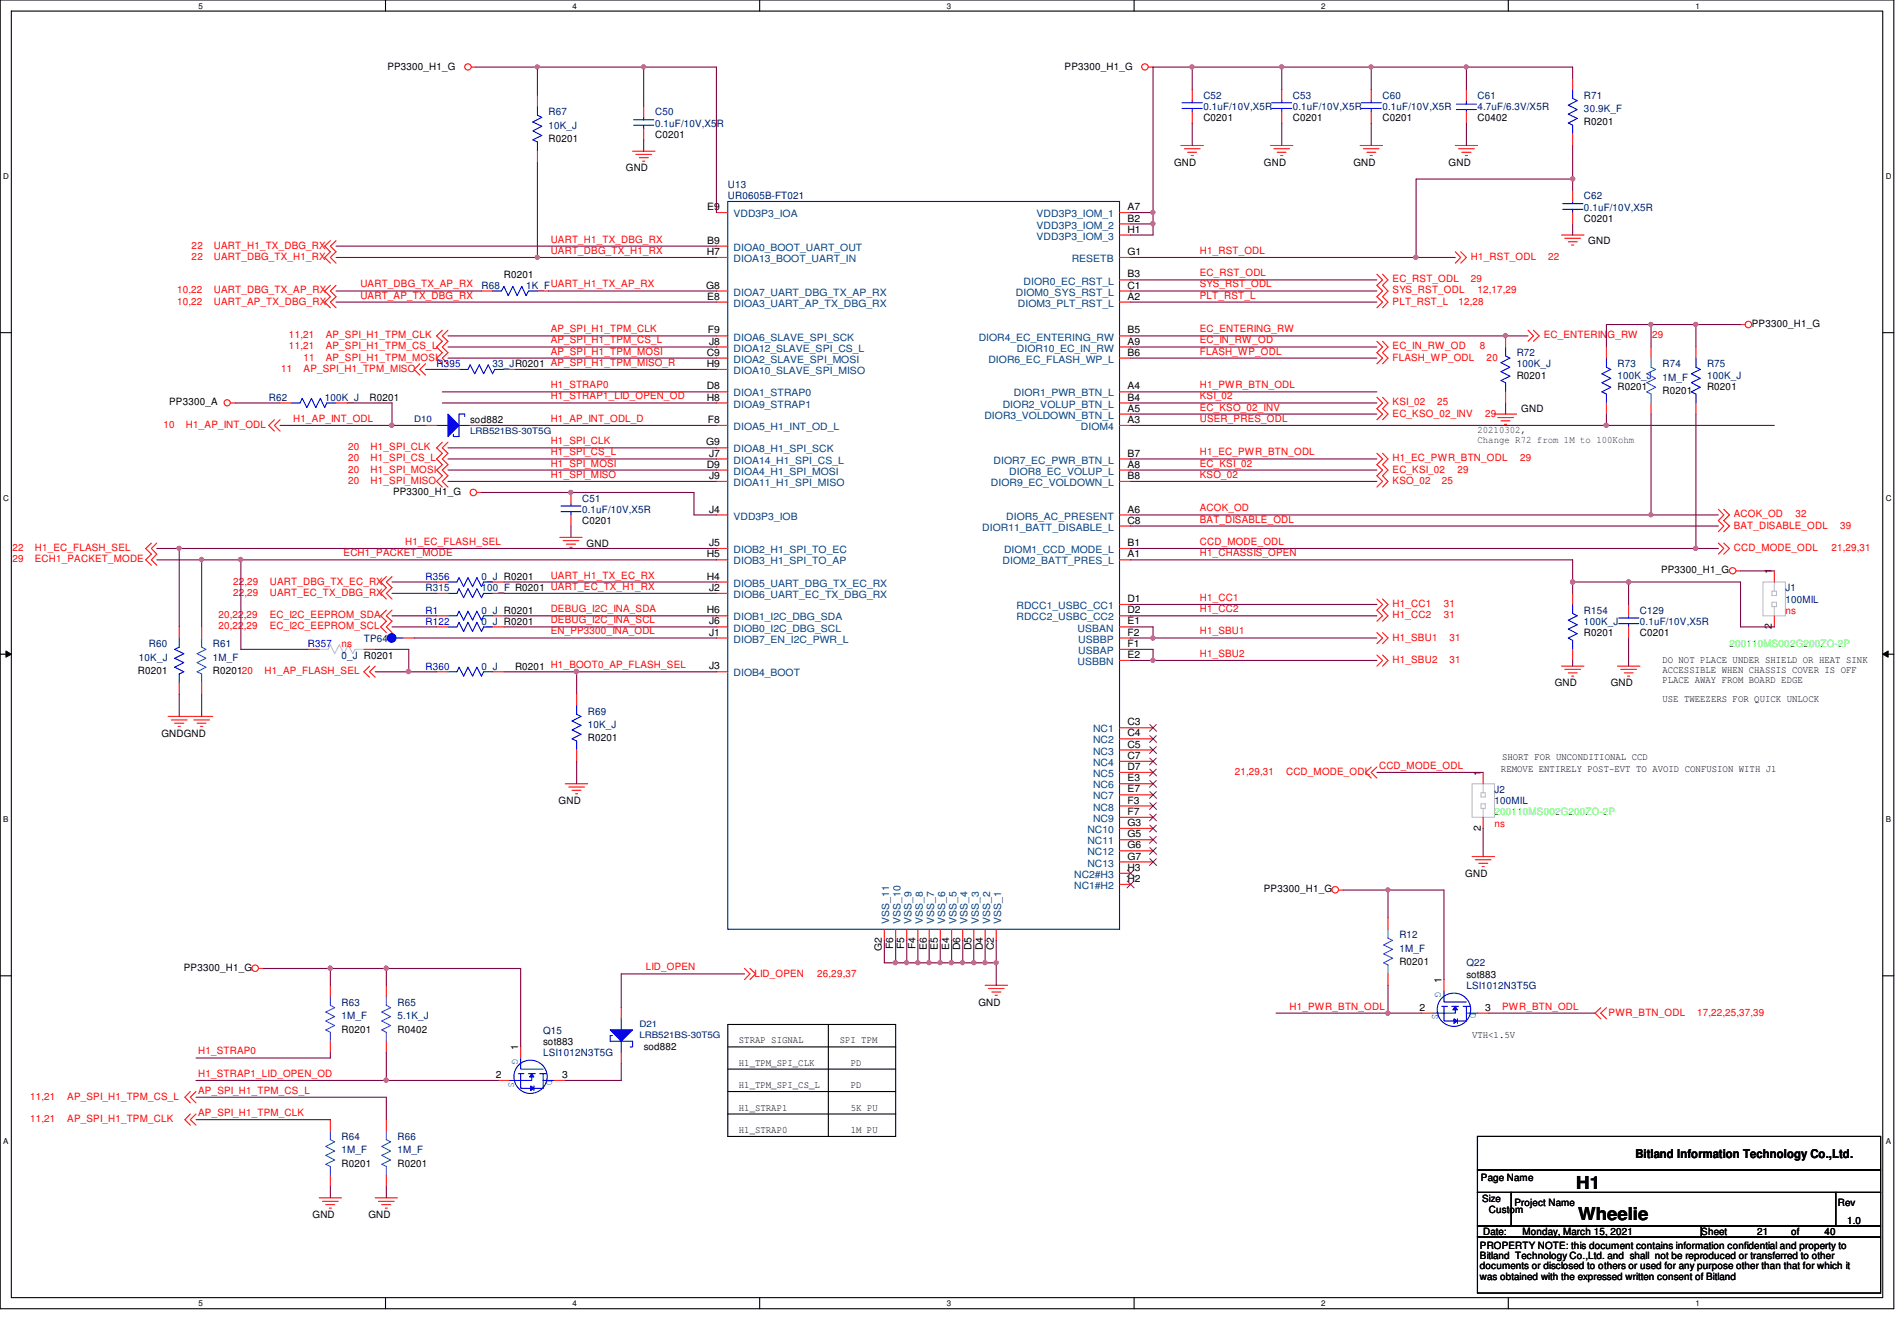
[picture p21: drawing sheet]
<svg xmlns="http://www.w3.org/2000/svg" width="297mm" height="210mm" viewBox="0 0 297 210" stroke-linecap="round" stroke-linejoin="round" font-family="sans-serif">
<defs><g id="words">
<g font-size="2.8">
<text x="246.8" y="186.1">H1</text>
<text x="247.1" y="191">Wheelie</text>
</g>
<text font-size="1.9" x="256.1" y="181.2">Bitland Information Technology Co.,Ltd.</text>
<g font-size="1.6">
<text x="60.7" y="10.9">PP3300_H1_G</text>
<text x="166.7" y="10.9">PP3300_H1_G</text>
<text x="85.9" y="22.3">R0201</text>
<text x="102.6" y="21.6">C0201</text>
<text x="188.4" y="19">C0201</text>
<text x="202.4" y="19">C0201</text>
<text x="216.5" y="19">C0201</text>
<text x="231.3" y="19">C0402</text>
<text x="248" y="19.6">R0201</text>
<text x="98" y="26.8">GND</text>
<text x="183.9" y="26">GND</text>
<text x="197.9" y="26">GND</text>
<text x="211.9" y="26">GND</text>
<text x="226.8" y="26">GND</text>
<text x="110.7" y="32.9">E9</text>
<text x="176.5" y="32.9">A7</text>
<text x="176.5" y="34.7">B2</text>
<text x="248" y="34.7">C0201</text>
<text x="110.7" y="39.9">H7</text>
<text x="110.7" y="38.1">B9</text>
<text x="176.5" y="36.4">H1</text>
<text x="176.5" y="39.9">G1</text>
<text x="248.7" y="38.2">GND</text>
<text x="78.9" y="43.5">R0201</text>
<text x="110.6" y="45.2">G8</text>
<text x="110.7" y="46.9">E8</text>
<text x="176.5" y="43.4">B3</text>
<text x="176.5" y="45.2">C1</text>
<text x="176.5" y="46.9">A2</text>
<text x="110.8" y="52.2">F9</text>
<text x="111" y="53.9">J8</text>
<text x="176.5" y="53.9">A9</text>
<text x="176.5" y="52.2">B5</text>
<text x="274.3" y="51.2">PP3300_H1_G</text>
<text x="110.7" y="55.7">C9</text>
<text x="110.7" y="57.4">H9</text>
<text x="176.5" y="55.7">B6</text>
<text x="237.5" y="59.3">R0201</text>
<text x="26.5" y="63.5">PP3300_A</text>
<text x="57.9" y="62.8">R0201</text>
<text x="110.7" y="61">D8</text>
<text x="110.7" y="62.7">H8</text>
<text x="176.5" y="62.7">B4</text>
<text x="176.5" y="64.4">A5</text>
<text x="176.5" y="61">A4</text>
<text x="238.2" y="64.5">GND</text>
<text x="253.3" y="61">R0201</text>
<text x="260.3" y="61.7">R0201</text>
<text x="267.3" y="61">R0201</text>
<text x="73.6" y="66.3">sod882</text>
<text x="110.6" y="69.7">G9</text>
<text x="110.8" y="66.2">F8</text>
<text x="111" y="71.5">J7</text>
<text x="176.5" y="66.2">A3</text>
<text x="176.5" y="71.5">B7</text>
<text x="61.5" y="77.5">PP3300_H1_G</text>
<text x="110.7" y="73.2">D9</text>
<text x="111" y="75">J9</text>
<text x="176.5" y="73.2">A8</text>
<text x="176.5" y="75">B8</text>
<text x="91.1" y="82">C0201</text>
<text x="111" y="80.2">J4</text>
<text x="176.5" y="82">C8</text>
<text x="176.5" y="80.2">A6</text>
<text x="91.9" y="85.6">GND</text>
<text x="110.7" y="87.2">H5</text>
<text x="111" y="85.5">J5</text>
<text x="176.5" y="85.5">B1</text>
<text x="176.5" y="87.2">A1</text>
<text x="260.1" y="89.7">PP3300_H1_G</text>
<text x="277.4" y="89.9" transform="rotate(-90 277.4 89.9)">1</text>
<text x="110.7" y="90.7">H4</text>
<text x="111" y="92.5">J2</text>
<text x="176.5" y="94.2">D1</text>
<text x="110.7" y="96">H6</text>
<text x="111" y="97.7">J6</text>
<text x="111" y="99.5">J1</text>
<text x="176.5" y="97.7">E1</text>
<text x="176.5" y="101.3">F1</text>
<text x="176.5" y="99.5">F2</text>
<text x="176.5" y="96">D2</text>
<text x="248" y="99.6">R0201</text>
<text x="256.8" y="99.6">C0201</text>
<text x="277.4" y="98.5" transform="rotate(-90 277.4 98.5)">2</text>
<text x="21.6" y="105.5">R0201</text>
<text x="33.3" y="105.5">R020120</text>
<text x="80.6" y="104.8">R0201 H1_BOOT0_AP_FLASH_SEL</text>
<text x="111" y="104.8">J3</text>
<text x="176.5" y="103">E2</text>
<text x="243.5" y="107.4">GND</text>
<text x="252.2" y="107.4">GND</text>
<text x="260.3" y="103.8">DO NOT PLACE UNDER SHIELD OR HEAT SINK</text>
<text x="260.3" y="105.3">ACCESSIBLE WHEN CHASSIS COVER IS OFF</text>
<text x="260.3" y="106.9">PLACE AWAY FROM BOARD EDGE</text>
<text x="176.5" y="113.5">C3</text>
<text x="260.3" y="109.9">USE TWEEZERS FOR QUICK UNLOCK</text>
<text x="25.3" y="115.4">GNDGND</text>
<text x="92" y="116">R0201</text>
<text x="176.5" y="115.3">C4</text>
<text x="176.5" y="117">C5</text>
<text x="176.5" y="118.8">C7</text>
<text x="235.2" y="119">SHORT FOR UNCONDITIONAL CCD</text>
<text x="87.5" y="125.9">GND</text>
<text x="176.5" y="120.5">D7</text>
<text x="176.5" y="122.3">E3</text>
<text x="176.5" y="124">E7</text>
<text x="176.5" y="125.8">F3</text>
<text x="231.9" y="121.5" transform="rotate(-90 231.9 121.5)">1</text>
<text x="235" y="120.9">REMOVE ENTIRELY POST-EVT TO AVOID CONFUSION WITH J1</text>
<text x="176.5" y="127.6">F7</text>
<text x="176.5" y="129.3">G3</text>
<text x="176.5" y="131.1">G5</text>
<text x="231.9" y="130" transform="rotate(-90 231.9 130)">2</text>
<text x="176.5" y="132.8">G6</text>
<text x="176.5" y="134.5">G7</text>
<text x="176.5" y="136.3">H3</text>
<text x="229.4" y="137.2">GND</text>
<text x="176.5" y="138">H2</text>
<text x="197.9" y="139.7">PP3300_H1_G</text>
<text x="138.1" y="148.8" transform="rotate(-90 138.1 148.8)">G2</text>
<text x="139.9" y="148.6" transform="rotate(-90 139.9 148.6)">F6</text>
<text x="141.6" y="148.6" transform="rotate(-90 141.6 148.6)">F5</text>
<text x="143.3" y="148.6" transform="rotate(-90 143.3 148.6)">F4</text>
<text x="145.1" y="148.7" transform="rotate(-90 145.1 148.7)">E6</text>
<text x="146.9" y="148.7" transform="rotate(-90 146.9 148.7)">E5</text>
<text x="148.6" y="148.7" transform="rotate(-90 148.6 148.7)">E4</text>
<text x="150.4" y="148.8" transform="rotate(-90 150.4 148.8)">D6</text>
<text x="152.1" y="148.8" transform="rotate(-90 152.1 148.8)">D5</text>
<text x="153.9" y="148.8" transform="rotate(-90 153.9 148.8)">D4</text>
<text x="155.6" y="148.8" transform="rotate(-90 155.6 148.8)">C2</text>
<text x="28.8" y="152">PP3300_H1_G</text>
<text x="219.1" y="151.1">R0201</text>
<text x="225.7" y="153.9" transform="rotate(-90 225.7 153.9)">1</text>
<text x="229.6" y="153">sot883</text>
<text x="53.5" y="161.6">R0201</text>
<text x="62.2" y="161.6">R0402</text>
<text x="153.2" y="157.4">GND</text>
<text x="222.2" y="158.2">2</text>
<text x="232.6" y="158.2">3</text>
<text x="81.1" y="164.4" transform="rotate(-90 81.1 164.4)">1</text>
<text x="85" y="163.5">sot883</text>
<text x="100.8" y="164.4">sod882</text>
<text x="115.7" y="166.8">H1_TPM_SPI_CLK</text>
<text x="115.7" y="163.3">STRAP SIGNAL</text>
<text x="131.5" y="163.3">SPI TPM</text>
<text x="133.2" y="166.8">PD</text>
<text x="230.5" y="162.4">VTH&lt;1.5V</text>
<text x="77.6" y="168.7">2</text>
<text x="88" y="168.7">3</text>
<text x="115.7" y="170.3">H1_TPM_SPI_CS_L</text>
<text x="115.7" y="173.9">H1_STRAP1</text>
<text x="133.2" y="170.3">PD</text>
<text x="133.2" y="173.9">5K PU</text>
<text x="115.7" y="177.3">H1_STRAP0</text>
<text x="133.2" y="177.3">1M PU</text>
<text x="53.5" y="182.6">R0201</text>
<text x="62.2" y="182.6">R0201</text>
<text x="231.9" y="184.9">Page Name</text>
<text x="48.9" y="190.7">GND</text>
<text x="57.7" y="190.7">GND</text>
<text x="232.1" y="188.1">Size</text>
<text x="233.1" y="189.8">Custom</text>
<text x="237.1" y="188.8">Project Name</text>
<text x="287.8" y="188.8">Rev</text>
<text x="289.2" y="191.6">1.0</text>
<text x="231.7" y="195.5">PROPERTY NOTE: this document contains information confidential and property to</text>
<text x="231.7" y="197.1">Bitland Technology Co.,Ltd. and shall not be reproduced or transferred to other</text>
<text x="232.2" y="193.3">Date:</text>
<text x="238.4" y="193.3">Monday, March 15, 2021</text>
<text x="266.4" y="193.3">Sheet</text>
<text x="275.2" y="193.3">21</text>
<text x="280.5" y="193.3">of</text>
<text x="285.7" y="193.3">40</text>
<text x="231.7" y="198.7">documents or disclosed to others or used for any purpose other than that for which it</text>
<text x="231.7" y="200.3">was obtained with the expressed written consent of Bitland</text>
</g>
<g font-size="1.6" fill="#000080">
<text x="188.4" y="15.5">C52</text>
<text x="188.4" y="17.2">0.1uF/10V,X5R</text>
<text x="202.4" y="15.5">C53</text>
<text x="202.4" y="17.2">0.1uF/10V,X5R</text>
<text x="216.5" y="15.5">C60</text>
<text x="216.5" y="17.2">0.1uF/10V,X5R</text>
<text x="231.3" y="15.5">C61</text>
<text x="231.3" y="17.2">4.7uF/6.3V/X5R</text>
<text x="248" y="15.5">R71</text>
<text x="248" y="17.5">30.9K_F</text>
<text x="85.9" y="18.1">R67</text>
<text x="85.9" y="20.2">10K_J</text>
<text x="102.6" y="18.1">C50</text>
<text x="102.6" y="19.8">0.1uF/10V,X5R</text>
<text x="114" y="29.5">U13</text>
<text x="114" y="31.2">UR0605B-FT021</text>
<text x="248" y="31.2">C62</text>
<text x="248" y="33">0.1uF/10V,X5R</text>
<text x="75.4" y="45.3">R68</text>
<text x="82.4" y="45.3">1K_FUART_H1_TX_AP_RX</text>
<text x="77.1" y="57.5">33_JR0201 AP_SPI_H1_TPM_MISO_R</text>
<text x="237.5" y="55.8">R72</text>
<text x="237.5" y="57.5">100K_J</text>
<text x="253.3" y="57.5">R73</text>
<text x="253.3" y="59.3">100K_J</text>
<text x="260.3" y="57.5">R74</text>
<text x="260.3" y="59.6">1M_F</text>
<text x="267.3" y="57.5">R75</text>
<text x="267.3" y="59.3">100K_J</text>
<text x="42.1" y="62.8">R62</text>
<text x="50.8" y="62.8">100K_J</text>
<text x="91.1" y="78.5">C51</text>
<text x="91.1" y="80.3">0.1uF/10V,X5R</text>
<text x="66.6" y="92.5">R315</text>
<text x="75.4" y="92.5">100_F R0201 UART_EC_TX_H1_RX</text>
<text x="75.4" y="90.8">0_J R0201</text>
<text x="279.6" y="92.5">J1</text>
<text x="279.6" y="94.3">100MIL</text>
<text x="23.3" y="101.3">R60</text>
<text x="33.3" y="101.3">R61</text>
<text x="57" y="100.5">TP64</text>
<text x="75.4" y="97.8">0_J R0201</text>
<text x="75.4" y="96.1">0_J R0201</text>
<text x="248" y="96.1">R154</text>
<text x="248" y="97.8">100K_J</text>
<text x="256.8" y="96.1">C129</text>
<text x="256.8" y="97.8">0.1uF/10V,X5R</text>
<text x="21.8" y="103.4">10K_J</text>
<text x="33.3" y="103.4">1M_F</text>
<text x="53.5" y="103.1">0_J R0201</text>
<text x="75.4" y="104.8">0_J</text>
<text x="92" y="111.8">R69</text>
<text x="92" y="113.9">10K_J</text>
<text x="234" y="124.1">J2</text>
<text x="234" y="125.9">100MIL</text>
<text x="219.1" y="146.9">R12</text>
<text x="219.1" y="149">1M_F</text>
<text x="229.6" y="151.3">Q22</text>
<text x="229.6" y="154.8">LSI1012N3T5G</text>
<text x="53.5" y="157.4">R63</text>
<text x="53.5" y="159.5">1M_F</text>
<text x="62.2" y="157.4">R65</text>
<text x="62.2" y="159.5">5.1K_J</text>
<text x="85" y="161.8">Q15</text>
<text x="85" y="165.3">LSI1012N3T5G</text>
<text x="53.5" y="178.4">R64</text>
<text x="62.2" y="178.4">R66</text>
<text x="53.5" y="180.6">1M_F</text>
<text x="62.2" y="180.6">1M_F</text>
</g>
<g font-size="1.6" fill="#004080">
<text x="114.8" y="34">VDD3P3_IOA</text>
<text x="162.3" y="34">VDD3P3_IOM_1</text>
<text x="162.3" y="35.8">VDD3P3_IOM_2</text>
<text x="114.8" y="39.2">DIOA0_BOOT_UART_OUT</text>
<text x="114.8" y="41">DIOA13_BOOT_UART_IN</text>
<text x="162.3" y="37.5">VDD3P3_IOM_3</text>
<text x="167.8" y="41">RESETB</text>
<text x="114.8" y="46.3">DIOA7_UART_DBG_TX_AP_RX</text>
<text x="159.1" y="46.3">DIOM0_SYS_RST_L</text>
<text x="160.3" y="44.5">DIOR0_EC_RST_L</text>
<text x="114.8" y="48">DIOA3_UART_AP_TX_DBG_RX</text>
<text x="114.8" y="53.3">DIOA6_SLAVE_SPI_SCK</text>
<text x="153.2" y="53.3">DIOR4_EC_ENTERING_RW</text>
<text x="159.4" y="48">DIOM3_PLT_RST_L</text>
<text x="114.8" y="56.8">DIOA2_SLAVE_SPI_MOSI</text>
<text x="114.8" y="58.5">DIOA10_SLAVE_SPI_MISO</text>
<text x="114.8" y="55">DIOA12_SLAVE_SPI_CS_L</text>
<text x="154.8" y="56.8">DIOR6_EC_FLASH_WP_L</text>
<text x="159.2" y="55">DIOR10_EC_IN_RW</text>
<text x="114.8" y="62.1">DIOA1_STRAP0</text>
<text x="114.8" y="63.8">DIOA9_STRAP1</text>
<text x="154.1" y="65.5">DIOR3_VOLDOWN_BTN_L</text>
<text x="157" y="63.8">DIOR2_VOLUP_BTN_L</text>
<text x="158.7" y="62.1">DIOR1_PWR_BTN_L</text>
<text x="114.8" y="67.3">DIOA5_H1_INT_OD_L</text>
<text x="114.8" y="70.8">DIOA8_H1_SPI_SCK</text>
<text x="169.2" y="67.3">DIOM4</text>
<text x="114.8" y="74.3">DIOA4_H1_SPI_MOSI</text>
<text x="114.8" y="76.1">DIOA11_H1_SPI_MISO</text>
<text x="114.8" y="72.6">DIOA14_H1_SPI_CS_L</text>
<text x="155.1" y="76.1">DIOR9_EC_VOLDOWN_L</text>
<text x="155.6" y="72.6">DIOR7_EC_PWR_BTN_L</text>
<text x="158" y="74.3">DIOR8_EC_VOLUP_L</text>
<text x="114.8" y="81.3">VDD3P3_IOB</text>
<text x="153.8" y="83.1">DIOR11_BATT_DISABLE_L</text>
<text x="157.6" y="81.3">DIOR5_AC_PRESENT</text>
<text x="114.8" y="86.6">DIOB2_H1_SPI_TO_EC</text>
<text x="114.8" y="88.3">DIOB3_H1_SPI_TO_AP</text>
<text x="157" y="88.3">DIOM2_BATT_PRES_L</text>
<text x="157.2" y="86.6">DIOM1_CCD_MODE_L</text>
<text x="114.8" y="91.8">DIOB5_UART_DBG_TX_EC_RX</text>
<text x="114.8" y="93.6">DIOB6_UART_EC_TX_DBG_RX</text>
<text x="159.2" y="95.3">RDCC1_USBC_CC1</text>
<text x="114.8" y="98.8">DIOB0_I2C_DBG_SCL</text>
<text x="114.8" y="97.1">DIOB1_I2C_DBG_SDA</text>
<text x="114.8" y="100.6">DIOB7_EN_I2C_PWR_L</text>
<text x="159.2" y="97.1">RDCC2_USBC_CC2</text>
<text x="168.7" y="98.8">USBAN</text>
<text x="168.8" y="100.6">USBBP</text>
<text x="114.8" y="105.9">DIOB4_BOOT</text>
<text x="168.7" y="104.1">USBBN</text>
<text x="168.8" y="102.4">USBAP</text>
<text x="171.2" y="114.6">NC1</text>
<text x="171.2" y="116.4">NC2</text>
<text x="171.2" y="118.1">NC3</text>
<text x="171.2" y="119.9">NC4</text>
<text x="171.2" y="121.6">NC5</text>
<text x="171.2" y="123.4">NC6</text>
<text x="171.2" y="125.1">NC7</text>
<text x="170.3" y="130.4">NC10</text>
<text x="171.2" y="126.9">NC8</text>
<text x="171.2" y="128.7">NC9</text>
<text x="168.2" y="137.4">NC2#H3</text>
<text x="170.3" y="132.2">NC11</text>
<text x="170.3" y="133.9">NC12</text>
<text x="170.3" y="135.6">NC13</text>
<text x="168.2" y="139.1">NC1#H2</text>
<text x="139.2" y="144.6" transform="rotate(-90 139.2 144.6)">VSS_11</text>
<text x="141" y="144.6" transform="rotate(-90 141 144.6)">VSS_10</text>
<text x="142.7" y="144.6" transform="rotate(-90 142.7 144.6)">VSS_9</text>
<text x="144.5" y="144.6" transform="rotate(-90 144.5 144.6)">VSS_8</text>
<text x="146.3" y="144.6" transform="rotate(-90 146.3 144.6)">VSS_7</text>
<text x="148" y="144.6" transform="rotate(-90 148 144.6)">VSS_6</text>
<text x="149.8" y="144.6" transform="rotate(-90 149.8 144.6)">VSS_5</text>
<text x="151.5" y="144.6" transform="rotate(-90 151.5 144.6)">VSS_4</text>
<text x="153.2" y="144.6" transform="rotate(-90 153.2 144.6)">VSS_3</text>
<text x="155" y="144.6" transform="rotate(-90 155 144.6)">VSS_2</text>
<text x="156.8" y="144.6" transform="rotate(-90 156.8 144.6)">VSS_1</text>
</g>
<g font-size="1.6" fill="#f00">
<text x="30" y="38.9">22</text>
<text x="30" y="40.7">22</text>
<text x="33.5" y="38.9">UART_H1_TX_DBG_RX</text>
<text x="33.5" y="40.7">UART_DBG_TX_H1_RX</text>
<text x="86.2" y="38">UART_H1_TX_DBG_RX</text>
<text x="86.2" y="39.8">UART_DBG_TX_H1_RX</text>
<text x="187.9" y="39.8">H1_RST_ODL</text>
<text x="230.3" y="40.7">H1_RST_ODL</text>
<text x="242.4" y="40.7">22</text>
<text x="27.7" y="45.9">10,22</text>
<text x="27.7" y="47.7">10,22</text>
<text x="33.5" y="45.9">UART_DBG_TX_AP_RX</text>
<text x="33.5" y="47.7">UART_AP_TX_DBG_RX</text>
<text x="56.4" y="45">UART_DBG_TX_AP_RX</text>
<text x="56.4" y="46.7">UART_AP_TX_DBG_RX</text>
<text x="187.9" y="43.3">EC_RST_ODL</text>
<text x="187.9" y="45">SYS_RST_ODL</text>
<text x="187.9" y="46.7">PLT_RST_L</text>
<text x="218.1" y="44.2">EC_RST_ODL</text>
<text x="218.1" y="45.9">SYS_RST_ODL</text>
<text x="218.1" y="47.7">PLT_RST_L</text>
<text x="228.4" y="47.7">12,28</text>
<text x="230.3" y="44.2">29</text>
<text x="231.3" y="45.9">12,17,29</text>
<text x="45.3" y="53">11,21</text>
<text x="51" y="53">AP_SPI_H1_TPM_CLK</text>
<text x="86.2" y="52">AP_SPI_H1_TPM_CLK</text>
<text x="86.2" y="53.8">AP_SPI_H1_TPM_CS_L</text>
<text x="187.9" y="52">EC_ENTERING_RW</text>
<text x="187.9" y="53.8">EC_IN_RW_OD</text>
<text x="241.7" y="53">EC_ENTERING_RW</text>
<text x="258.7" y="53">29</text>
<text x="44" y="58.2">11</text>
<text x="45.3" y="54.7">11,21</text>
<text x="47.5" y="56.5">11</text>
<text x="47.5" y="58.2">AP_SPI_H1_TPM_MISO</text>
<text x="51" y="54.7">AP_SPI_H1_TPM_CS_L</text>
<text x="51" y="56.5">AP_SPI_H1_TPM_MOSI</text>
<text x="86.2" y="55.5">AP_SPI_H1_TPM_MOSI</text>
<text x="187.9" y="55.5">FLASH_WP_ODL</text>
<text x="218.1" y="54.7">EC_IN_RW_OD</text>
<text x="218.1" y="56.5">FLASH_WP_ODL</text>
<text x="231.7" y="54.7">8</text>
<text x="232.8" y="56.5">20</text>
<text x="86.2" y="60.8">H1_STRAP0</text>
<text x="86.2" y="62.5">H1_STRAP1_LID_OPEN_OD</text>
<text x="187.9" y="60.8">H1_PWR_BTN_ODL</text>
<text x="187.9" y="62.5">KSI_02</text>
<text x="187.9" y="64.3">EC_KSO_02_INV</text>
<text x="218.1" y="63.5">KSI_02</text>
<text x="218.1" y="65.2">EC_KSO_02_INV</text>
<text x="225" y="63.5">25</text>
<text x="232.6" y="65.2">29</text>
<text x="25.6" y="67">10</text>
<text x="29.1" y="67">H1_AP_INT_ODL</text>
<text x="45.9" y="66">H1_AP_INT_ODL</text>
<text x="54.5" y="70.5">20</text>
<text x="58" y="70.5">H1_SPI_CLK</text>
<text x="86.2" y="66">H1_AP_INT_ODL_D</text>
<text x="86.2" y="69.6">H1_SPI_CLK</text>
<text x="86.2" y="71.3">H1_SPI_CS_L</text>
<text x="187.9" y="66">USER_PRES_ODL</text>
<text x="187.9" y="71.3">H1_EC_PWR_BTN_ODL</text>
<text x="54.5" y="72.2">20</text>
<text x="54.5" y="74">20</text>
<text x="54.5" y="75.7">20</text>
<text x="58" y="72.2">H1_SPI_CS_L</text>
<text x="58" y="74">H1_SPI_MOSI</text>
<text x="58" y="75.7">H1_SPI_MISO</text>
<text x="86.2" y="73">H1_SPI_MOSI</text>
<text x="86.2" y="74.8">H1_SPI_MISO</text>
<text x="187.9" y="73">EC_KSI_02</text>
<text x="187.9" y="74.8">KSO_02</text>
<text x="218.1" y="72.2">H1_EC_PWR_BTN_ODL</text>
<text x="218.1" y="74">EC_KSI_02</text>
<text x="218.1" y="75.7">KSO_02</text>
<text x="225.8" y="75.7">25</text>
<text x="228.2" y="74">29</text>
<text x="238" y="72.2">29</text>
<text x="187.9" y="80.1">ACOK_OD</text>
<text x="187.9" y="81.8">BAT_DISABLE_ODL</text>
<text x="271.5" y="81">ACOK_OD</text>
<text x="271.5" y="82.8">BAT_DISABLE_ODL</text>
<text x="281.1" y="81">32</text>
<text x="288.2" y="82.8">39</text>
<text x="1.9" y="86.2">22</text>
<text x="1.9" y="88">29</text>
<text x="5.5" y="86.2">H1_EC_FLASH_SEL</text>
<text x="5.5" y="88">ECH1_PACKET_MODE</text>
<text x="53.8" y="87.1">ECH1_PACKET_MODE</text>
<text x="63.5" y="85.3">H1_EC_FLASH_SEL</text>
<text x="187.9" y="85.3">CCD_MODE_ODL</text>
<text x="187.9" y="87.1">H1_CHASSIS_OPEN</text>
<text x="271.5" y="86.2">CCD_MODE_ODL</text>
<text x="286.8" y="86.2">21,29,31</text>
<text x="36.5" y="91.5">22,29</text>
<text x="36.5" y="93.3">22,29</text>
<text x="42.2" y="91.5">UART_DBG_TX_EC_RX</text>
<text x="42.2" y="93.3">UART_EC_TX_DBG_RX</text>
<text x="86.2" y="90.6">UART_H1_TX_EC_RX</text>
<text x="86.2" y="95.8">DEBUG_I2C_INA_SDA</text>
<text x="187.9" y="94.1">H1_CC1</text>
<text x="187.9" y="95.8">H1_CC2</text>
<text x="218.1" y="95">H1_CC1</text>
<text x="226.1" y="95">31</text>
<text x="34.2" y="96.8">20,22,29</text>
<text x="34.2" y="98.5">20,22,29</text>
<text x="42.2" y="96.8">EC_I2C_EEPROM_SDA</text>
<text x="42.2" y="98.5">EC_I2C_EEPROM_SCL</text>
<text x="53.5" y="101.3">ns</text>
<text x="86.2" y="97.6">DEBUG_I2C_INA_SCL</text>
<text x="86.2" y="99.3">EN_PP3300_INA_ODL</text>
<text x="187.9" y="99.3">H1_SBU1</text>
<text x="218.1" y="96.8">H1_CC2</text>
<text x="218.1" y="100.3">H1_SBU1</text>
<text x="226.1" y="96.8">31</text>
<text x="227" y="100.3">31</text>
<text x="279.6" y="96.1">ns</text>
<text x="41.4" y="105.5">H1_AP_FLASH_SEL</text>
<text x="187.9" y="102.8">H1_SBU2</text>
<text x="218.1" y="103.8">H1_SBU2</text>
<text x="227" y="103.8">31</text>
<text x="193.3" y="121.3">21,29,31</text>
<text x="201.4" y="121.3">CCD_MODE_ODL</text>
<text x="215.9" y="120.4">CCD_MODE_ODL</text>
<text x="234" y="129.4">ns</text>
<text x="101.1" y="151.9">LID_OPEN</text>
<text x="118.1" y="152.9">LID_OPEN</text>
<text x="128" y="152.9">26,29,37</text>
<text x="201.9" y="158">H1_PWR_BTN_ODL</text>
<text x="235.2" y="158">PWR_BTN_ODL</text>
<text x="251.9" y="159">PWR_BTN_ODL</text>
<text x="265.7" y="159">17,22,25,37,39</text>
<text x="31" y="165.1">H1_STRAP0</text>
<text x="4.7" y="172.1">11,21</text>
<text x="10.5" y="172.1">AP_SPI_H1_TPM_CS_L</text>
<text x="31" y="168.6">H1_STRAP1_LID_OPEN_OD</text>
<text x="31" y="171.2">AP_SPI_H1_TPM_CS_L</text>
<text x="4.7" y="175.6">11,21</text>
<text x="10.5" y="175.6">AP_SPI_H1_TPM_CLK</text>
<text x="31" y="174.7">AP_SPI_H1_TPM_CLK</text>
</g>
<g font-size="1.6" fill="#00f">
<text x="68.4" y="57.5">R395</text>
<text x="66.6" y="90.8">R356</text>
<text x="48.2" y="101.3">R357</text>
<text x="66.6" y="97.8">R122</text>
<text x="66.6" y="96.1">R1</text>
<text x="66.6" y="104.8">R360</text>
<text x="224.7" y="155.3" transform="rotate(90 224.7 155.3)">G</text>
<text x="224.2" y="158.7" transform="rotate(90 224.2 158.7)">S</text>
<text x="230.2" y="158.6" transform="rotate(90 230.2 158.6)">D</text>
<text x="80.2" y="165.8" transform="rotate(90 80.2 165.8)">G</text>
<text x="79.6" y="169.3" transform="rotate(90 79.6 169.3)">S</text>
<text x="85.6" y="169.1" transform="rotate(90 85.6 169.1)">D</text>
</g>
<g font-size="1.6" fill="#008000">
<text x="231.3" y="67.8">20210302,</text>
<text x="231.3" y="69.4">Change R72 from 1M to 100Kohm</text>
</g>
<g font-size="1.6" fill="#0f0">
<text x="270.8" y="101.3">200110MS002G200ZO-2P</text>
<text x="234" y="127.6">200110MS002G200ZO-2P</text>
</g>
<g font-size="1.4" fill="#000080">
<text x="64.9" y="66.1">D10</text>
<text x="73.6" y="67.9">LRB521BS-30T5G</text>
<text x="100.1" y="160.8">D21</text>
<text x="100.1" y="162.5">LRB521BS-30T5G</text>
</g>
<g font-size="1.3">
<text x="31.1" y="1.4">5</text>
<text x="89.7" y="1.4">4</text>
<text x="148.2" y="1.4">3</text>
<text x="206.9" y="1.4">2</text>
<text x="265.5" y="1.4">1</text>
<text x=".5" y="28">D</text>
<text x="295.3" y="28">D</text>
<text x=".5" y="78.4">C</text>
<text x="295.3" y="78.4">C</text>
<text x=".5" y="128.7">B</text>
<text x="295.3" y="128.7">B</text>
<text x=".5" y="179">A</text>
<text x="295.3" y="179">A</text>
<text x="31.1" y="204.5">5</text>
<text x="89.7" y="204.5">4</text>
<text x="148.2" y="204.5">3</text>
<text x="206.9" y="204.5">2</text>
<text x="265.5" y="204.5">1</text>
</g>
</g></defs>
<path d="M0 0h296.5v204.9h-296.5zM1.8 1.7h293v201.4h-293z" fill="none" stroke="#000" stroke-width=".17"/>
<g fill="#fff">
<path d="M31.1 .2h.6v1.4h-.6z"/>
<path d="M31.1 203.3h.6v1.4h-.6z"/>
</g>
<path d="M60.4 0v1.7M60.4 203.1v1.8" fill="none" stroke="#000" stroke-width=".17"/>
<g fill="#fff">
<path d="M89.7 .2h.6v1.4h-.6z"/>
<path d="M89.7 203.3h.6v1.4h-.6z"/>
</g>
<path d="M119 0v1.7M119 203.1v1.8" fill="none" stroke="#000" stroke-width=".17"/>
<g fill="#fff">
<path d="M148.2 .2h.7v1.4h-.7z"/>
<path d="M148.2 203.3h.7v1.4h-.7z"/>
</g>
<path d="M177.6 0v1.7M177.6 203.1v1.8" fill="none" stroke="#000" stroke-width=".17"/>
<g fill="#fff">
<path d="M206.9 .2h.7v1.4h-.7z"/>
<path d="M206.9 203.3h.7v1.4h-.7z"/>
</g>
<path d="M236.2 0v1.7M236.2 203.1v1.8" fill="none" stroke="#000" stroke-width=".17"/>
<g fill="#fff">
<path d="M265.5 .2h.6v1.4h-.6z"/>
<path d="M265.5 203.3h.6v1.4h-.6z"/>
<path d="M.5 26.9h.9v1.4h-.9z"/>
<path d="M295.3 26.9h.9v1.4h-.9z"/>
<path d="M.5 77.2h.9v1.4h-.9z"/>
<path d="M295.3 77.2h.9v1.4h-.9z"/>
</g>
<path d="M0 52.1h1.8M294.8 52.1h1.7" fill="none" stroke="#000" stroke-width=".17"/>
<g fill="#fff">
<path d="M.5 127.6h.8v1.3h-.8z"/>
<path d="M295.3 127.6h.8v1.3h-.8z"/>
</g>
<path d="M0 102.4h1.8M294.8 102.4h1.7" fill="none" stroke="#000" stroke-width=".17"/>
<path d="M.9 101.9l.9 .5-.9 .5zM294.8 102.4l.9-.5v1z" fill="#000"/>
<path d="M.9 101.9l.9 .5-.9 .5zM294.8 102.4l.9-.5v1z" fill="none" stroke="#000" stroke-width=".16"/>
<g fill="#fff">
<path d="M.5 177.9h.8v1.4h-.8z"/>
<path d="M295.3 177.9h.8v1.4h-.8z"/>
</g>
<g fill="none" stroke="#000" stroke-width=".17">
<path d="M0 152.7h1.8M294.8 152.7h1.7M114 160.4h26.2v17.5h-26.2zM114 163.9h26.2M114 167.3h26.2M114 170.9h26.2M114 174.4h26.2M129.7 160.4v17.5M231.3 177.9h63.2v5.2h-63.2zM231.3 183.1h63.2v3.5h-63.2zM231.3 186.6h5.3v5.3h-5.3zM231.3 191.9h35.1v1.7h-35.1z"/>
<path d="M231.3 193.6h63.2v8.8h-63.2zM236.6 186.6h50.8v5.3h-50.8zM266.4 191.9h28.1v1.7h-28.1zM287.4 186.6h7.1v5.3h-7.1z"/>
</g>
<g fill="none" stroke="#f00" stroke-width=".17">
<path d="M73.8 10.5h.7M179.8 10.5h.7M214.7 14v1.7M214.7 17.5v1.8M51.7 37.7l-.9 .8 .9 .9-.9 .9 .9 .9M52.6 37.7l-.9 .8 .9 .9-.9 .9 .9 .9M99.1 23.7h3.5M99.6 24.2h2.4M100.1 24.7h1.4M100.6 25.2h.4M184.9 22.8h3.5M185.5 23.3h2.4"/>
<path d="M186 23.8h1.4M186.5 24.3h.4M199 22.8h3.4M199.5 23.3h2.4M200 23.8h1.4M200.5 24.3h.4M213 22.8h3.5M213.5 23.3h2.4M214 23.8h1.4M214.5 24.3h.4M227.9 39.4l.8 .9-.8 .9M227.9 22.8h3.4"/>
<path d="M228.4 23.3h2.4M228.7 39.4l.9 .9-.9 .9M228.9 23.8h1.4M229.4 24.3h.4M244.5 36.8h3.5M245 37.3h2.5M245.6 37.8h1.4M246.1 38.4h.3M51.7 44.7l-.9 .9 .9 .8-.9 .9 .9 .9M52.6 44.7l-.9 .9 .9 .8-.9 .9 .9 .9M65.7 56.9l-.8 .9 .8 .9M66.6 56.9l-.9 .9 .9 .9"/>
<path d="M69.3 51.7l-.9 .9 .9 .8-.9 .9 .9 .9-.9 .8 .9 .9M70.1 51.7l-.8 .9 .8 .8-.8 .9 .8 .9-.8 .8 .8 .9M215.6 42.9l.9 .9-.9 .9 .9 .9-.9 .8 .9 .9-.9 .9M215.6 53.4l.9 .9-.9 .9 .9 .8-.9 .9M216.5 42.9l.8 .9-.8 .9 .8 .9-.8 .8 .8 .9-.8 .9M216.5 53.4l.8 .9-.8 .9 .8 .8-.8 .9M239.3 51.7l.8 .9-.8 .8M240.1 51.7l.9 .9-.9 .8M272.5 50.8h.8M36.1 63.1h.7M43 65.7l-.9 .9 .9 .9M43.9 65.7l-.9 .9 .9 .9"/>
<path d="M69.3 69.2l-.9 .9 .9 .9-.9 .8 .9 .9-.9 .9 .9 .9-.9 .9 .9 .8M70.1 69.2l-.8 .9 .8 .9-.8 .8 .8 .9-.8 .9 .8 .9-.8 .9 .8 .8M74.7 77.1h.7M215.6 62.2l.9 .9-.9 .9 .9 .8-.9 .9M215.6 71l.9 .8-.9 .9 .9 .9-.9 .9 .9 .9-.9 .8M216.5 62.2l.8 .9-.8 .9 .8 .8-.8 .9M216.5 71l.8 .8-.8 .9 .8 .9-.8 .9 .8 .9-.8 .8M234 64.8h3.5M234.5 65.4h2.5M235 65.9h1.4M235.6 66.4h.3M269.1 79.7l.8 .9-.8 .9 .8 .8-.8 .9"/>
<path d="M269.9 79.7l.9 .9-.9 .9 .9 .8-.9 .9M23.7 85l-.9 .9 .9 .8-.9 .9 .9 .9M24.6 85l-.9 .9 .9 .8-.9 .9 .9 .9M60.5 90.3l-.9 .8 .9 .9-.9 .9 .9 .9M60.5 95.5l-.9 .9 .9 .8-.9 .9 .9 .9M61.4 90.3l-.9 .8 .9 .9-.9 .9 .9 .9M61.4 95.5l-.9 .9 .9 .8-.9 .9 .9 .9M87.7 84.1h3.4M88.2 84.6h2.4M88.7 85.2h1.4M89.2 85.7h.4M215.6 93.8l.9 .8-.9 .9 .9 .9-.9 .8"/>
<path d="M215.6 99l.9 .9-.9 .9M216.5 93.8l.8 .8-.8 .9 .8 .9-.8 .8M216.5 99l.8 .9-.8 .9M269.1 85l.8 .9-.8 .8M269.9 85l.9 .9-.9 .8M271.9 89.4h.6M26.3 112.1h7M26.8 112.7h2.5M27.3 113.2h1.5M27.9 113.7h.3M30.3 112.7h2.5M30.9 113.2h1.4"/>
<path d="M31.4 113.7h.3M57.9 104.3l-.9 .9 .9 .8M58.8 104.3l-.9 .9 .9 .8M215.6 102.5l.9 .9-.9 .9M216.5 102.5l.8 .9-.8 .9M244.5 104.3h3.5M245 104.8h2.5M245.6 105.3h1.4M246.1 105.8h.3M253.3 104.3h3.5M253.8 104.8h2.4M254.3 105.3h1.4"/>
<path d="M254.8 105.8h.4M88.5 122.7h3.5M89.1 123.2h2.4M89.6 123.7h1.4M90.1 124.2h.4M209.6 139.3h.8M214.7 120.1l-.9 .8 .9 .9M215.6 120.1l-.9 .8 .9 .9M230.5 134.1h3.5M231 134.6h2.5M231.6 135.1h1.4M232.1 135.6h.3"/>
<path d="M40.5 151.6h.7M116.6 151.6l.8 .8-.8 .9M117.4 151.6l.9 .8-.9 .9M154.3 154.2h3.5M154.8 154.7h2.4M155.3 155.3h1.4M155.8 155.8h.4M250.7 157.7l-.9 .9 .9 .9M251.5 157.7l-.8 .9 .8 .9M29.8 170.9l-.8 .8 .8 .9M29.8 174.4l-.8 .9 .8 .8M30.7 170.9l-.9 .8 .9 .9"/>
<path d="M30.7 174.4l-.9 .9 .9 .8M50 187.5h3.5M50.5 188h2.5M51 188.6h1.4M51.6 189.1h.3M58.8 187.5h3.4M59.3 188h2.4M59.8 188.6h1.4M60.3 189.1h.4"/>
<circle cx="73.3" cy="10.5" r=".5"/>
<circle cx="179.3" cy="10.5" r=".5"/>
<circle cx="273.8" cy="50.8" r=".51"/>
<circle cx="35.6" cy="63.1" r=".49"/>
<circle cx="74.1" cy="77.1" r=".51"/>
<circle cx="271.3" cy="89.3" r=".5"/>
<circle cx="209.1" cy="139.3" r=".51"/>
<circle cx="40" cy="151.5" r=".51"/>
</g>
<g fill="none" stroke="#00f" stroke-width=".17">
<path d="M213.1 17h3.2M213.1 16.1h3.2M214.7 15.7v.4M214.7 17v.5M81.1 168.1h.9M81.5 168.1v2.2h3.5v-2.2M81.5 165.6v1.7h3.5M82.8 168.1h1M83.3 168.1v1h-3.5M84.5 168.1h1.1M85 169.1h1.8"/>
<circle cx="83.1" cy="168.5" r="2.61"/>
</g>
<path d="M83.3 168.1l.3 .5h-.7z" fill-rule="evenodd" fill="#00f"/>
<path d="M83.3 168.1l.3 .5h-.7zM83.6 170v.7" fill="none" stroke="#00f" stroke-width=".17"/>
<path d="M83.1 170l.5 .3-.5 .4z" fill-rule="evenodd" fill="#00f"/>
<g fill="none" stroke="#00f" stroke-width=".17">
<path d="M99.2 19.6h3.2M99.2 18.8h3.2M100.8 18.4v.4M100.8 19.6v.6M228 16.3h3.2M228 17.1h3.2M229.6 17.1v.4M229.6 15.7v.6M77.1 45.6h1.4l.4-.8 .7 1.5 .7-1.5 .7 1.5 .7-1.5 .7 1.5 .4-.7h1.4M70.1 91.1h1.4l.4-.7 .7 1.4 .7-1.4 .7 1.4 .7-1.4 .7 1.4 .3-.7h1.4M70.1 98.1h1.4l.4-.7 .7 1.4 .7-1.4 .7 1.4 .7-1.4 .7 1.4 .3-.7h1.4M246.2 94.6v1.4l.8 .4-1.4 .7 1.4 .7-1.4 .7 1.4 .7-1.4 .7 .6 .3v1.4"/>
<path d="M70.1 105.2h1.4l.4-.8 .7 1.4 .7-1.4 .7 1.4 .7-1.4 .7 1.4 .3-.6h1.4M83.1 170l.5 .3-.5 .4z"/>
</g>
<g fill="none" stroke="#f00" stroke-width=".17">
<path d="M100.8 16.6v1.8M229.6 17.5v1.8M229.6 14v1.7M100.8 20.2v1.7M75.4 45.6h1.7M84.2 45.6h1.7M68.4 91.1h1.7M68.4 98.1h1.7M77.1 91.1h1.8M77.1 98.1h1.8M246.2 92.9v1.7M68.4 105.2h1.7"/>
<path d="M77.1 105.2h1.8M246.2 101.6v1.8M78 169.1h1.8M81.5 163.9v1.7M86.8 169.1h1.7"/>
</g>
<path d="M70.1 64.8l1.8 1.8-1.8 1.7z" fill="#00f"/>
<g fill="none" stroke="#00f" stroke-width=".17">
<path d="M84.2 16.6v1.4l.6 .4-1.4 .7 1.4 .7-1.4 .7 1.4 .7-1.4 .7 .8 .3v1.5M246.2 14v1.4l.8 .3-1.4 .8 1.4 .6-1.4 .8 1.4 .6-1.4 .8 .6 .3v1.4M114 31.5h61.3v114h-61.3zM244.7 32.8h3.2M244.7 31.9h3.2M246.2 31.5v.4M246.2 32.8v.5M71.9 57.8h1.4l.3-.7 .7 1.4 .8-1.4 .6 1.4 .8-1.4 .6 1.4 .4-.7h1.4M235.8 54.3v1.4l.6 .3-1.4 .8 1.4 .7-1.4 .7 1.4 .7-1.4 .7 .8 .3v1.4M251.5 56v1.5l.7 .3-1.4 .7 1.4 .7-1.4 .7 1.4 .7-1.4 .7 .7 .4v1.4M68.4 66.6h1.7M70.1 64.8l1.8 1.8-1.8 1.7z"/>
<path d="M71.9 66.6h1.7M72.8 65.2v-.4h-.9v3.5h-.9v-.3M87.8 79.2h3.2M89.4 78.9v.3M70.1 92.9h1.4l.4-.7 .7 1.4 .7-1.4 .7 1.4 .7-1.4 .7 1.4 .3-.7h1.4M87.8 80.1h3.2M89.4 80.1v.5M253.4 97.6h3.2M253.4 96.7h3.2M255 96.4v.3M255 97.6v.5M90.3 110.4v1.4l.7 .3-1.4 .8 1.4 .6-1.4 .8 1.4 .6-1.4 .8 .7 .3v1.4"/>
</g>
<g fill="none" stroke="#f00" stroke-width=".17">
<path d="M84.2 14.9v1.7M246.2 12.2v1.8M84.2 23.7v1.7M112.2 38.5h1.8M112.2 33.3h1.8M175.3 33.3h1.7M175.3 35.1h1.7M175.3 36.8h1.7M246.2 29.8v1.7M246.2 33.3v1.8M246.2 21v1.8M70.1 57.8h1.8"/>
<path d="M78.9 57.8h1.7M112.2 56h1.8M112.2 47.3h1.8M112.2 52.6h1.8M112.2 45.6h1.8M112.2 57.8h1.8M112.2 54.3h1.8M112.2 40.3h1.8M175.3 40.3h1.7M175.3 45.6h1.7M175.3 47.3h1.7M175.3 43.8h1.7"/>
<path d="M175.3 52.6h1.7M175.3 56h1.7M175.3 54.3h1.7M235.8 52.6v1.7M251.5 54.3v1.7M258.5 54.3v1.7M66.6 66.6h1.8M73.6 66.6h1.8M89.4 77.1v1.8M112.2 61.3h1.8M112.2 73.6h1.8M112.2 66.6h1.8"/>
<path d="M112.2 70.1h1.8M112.2 63.1h1.8M112.2 75.4h1.8M112.2 71.8h1.8M175.3 66.6h1.7M175.3 61.3h1.7M175.3 63.1h1.7M175.3 64.8h1.7M175.3 71.8h1.7M175.3 73.6h1.7M175.3 75.4h1.7M235.8 61.3v1.8"/>
<path d="M251.5 63.1v1.7M258.5 63.1v1.7M68.4 92.9h1.7M77.1 92.9h1.8M89.4 80.6v1.7M112.2 98.1h1.8M112.2 96.4h1.8M112.2 85.9h1.8M112.2 87.6h1.8M112.2 91.1h1.8M112.2 92.9h1.8M112.2 99.9h1.8"/>
<path d="M112.2 80.6h1.8M175.3 98.1h1.7M175.3 99.9h1.7M175.3 85.9h1.7M175.3 87.6h1.7M175.3 80.6h1.7M175.3 82.3h1.7M175.3 94.6h1.7M175.3 96.4h1.7M255 94.6v1.8M255 98.1v1.8M277.8 89.4v1.7"/>
<path d="M277.8 96.4v1.7M90.3 108.6v1.8M90.3 117.4v1.8M112.2 105.2h1.8M175.3 101.6h1.7M175.3 103.4h1.7M175.3 113.9h5.2M175.3 115.7h5.2M175.3 117.4h5.2M175.3 119.2h5.2M175.3 138.4h1.7M175.3 136.7h1.7"/>
<path d="M175.3 120.9h5.2M175.3 122.7h5.2M175.3 124.4h5.2M175.3 126.2h5.2M175.3 127.9h5.2M175.3 129.7h5.2M175.3 131.4h5.2M175.3 133.2h5.2M175.3 134.9h5.2M51.7 154.2v1.8M138.5 145.5v1.7M140.2 145.5v1.7"/>
<path d="M142 145.5v1.7M143.7 145.5v1.7M145.5 145.5v1.7M147.2 145.5v1.7M149 145.5v1.7M150.7 145.5v1.7M152.5 145.5v1.7M154.3 145.5v1.7M156 145.5v1.7M217.3 152.4v1.8M217.3 143.7v1.8M51.7 163v1.7"/>
<path d="M51.7 175.3v1.7M51.7 184v1.8"/>
</g>
<path d="M258.5 56v1.5l.7 .3-1.4 .7 1.4 .7-1.4 .7 1.4 .7-1.4 .7 .7 .4v1.4M51.7 156v1.4l.7 .3-1.4 .7 1.4 .7-1.4 .7 1.4 .7-1.4 .7 .7 .4v1.4M217.3 145.5v1.4l.8 .3-1.4 .7 1.4 .7-1.4 .7 1.4 .7-1.4 .7 .6 .3v1.4M51.7 177v1.4l.7 .3-1.4 .8 1.4 .7-1.4 .6 1.4 .8-1.4 .6 .7 .4v1.4" fill="none" stroke="#0080ff" stroke-width=".17"/>
<g fill="none" stroke="#804000" stroke-width=".16">
<path d="M180 113.4l1.1 1.1M180 115.1l1.1 1.1M180 116.9l1.1 1M180 118.7l1.1 1M181.1 113.4l-1.1 1.1M181.1 115.1l-1.1 1.1M181.1 116.9l-1.1 1M181.1 118.7l-1.1 1M176.5 137.9l1.1 1.1M176.5 136.2l1.1 1M177.5 137.9l-1 1.1M177.5 136.2l-1 1"/>
<path d="M180 120.4l1.1 1.1M180 122.2l1.1 1M180 123.9l1.1 1.1M180 125.6l1.1 1.1M180 127.4l1.1 1.1M180 129.2l1.1 1M180 130.9l1.1 1.1M180 132.7l1.1 1M180 134.4l1.1 1.1M181.1 120.4l-1.1 1.1M181.1 122.2l-1.1 1M181.1 123.9l-1.1 1.1"/>
<path d="M181.1 125.6l-1.1 1.1M181.1 127.4l-1.1 1.1M181.1 129.2l-1.1 1M181.1 130.9l-1.1 1.1M181.1 132.7l-1.1 1M181.1 134.4l-1.1 1.1"/>
</g>
<path d="M276.1 91.1h3.5v5.3h-3.5zM277.4 92.5h.8v.7h-.8zM277.4 94.3h.8v.7h-.8zM277.8 91.1v1.4M277.8 95v1.4" fill="none" stroke="#c0c0c0" stroke-width=".17"/>
<circle cx="61.3" cy="99.9" r=".68" fill="#00f"/>
<g fill="none" stroke="#00f" stroke-width=".17">
<path d="M185.1 17h3.2M185.1 16.1h3.2M186.7 15.7v.4M186.7 17v.5M265.6 56v1.5l.6 .3-1.4 .7 1.4 .7-1.4 .7 1.4 .7-1.4 .7 .8 .4v1.4M28.1 99.9v1.4l-.8 .3 1.5 .7-1.5 .7 1.5 .7-1.5 .7 1.5 .8-.7 .3v1.4M62.1 99.9h1"/>
<circle cx="61.3" cy="99.9" r=".68"/>
</g>
<g fill="none" stroke="#f00" stroke-width=".17">
<path d="M186.7 14v1.7M186.7 17.5v1.8M265.6 54.3v1.7M265.6 63.1v1.7M28.1 98.1v1.8M31.6 98.1v1.8M63.1 99.9h1.8M28.1 106.9v1.7M31.6 106.9v1.7M232.2 120.9v1.8M232.2 127.9v1.8M60.5 154.2v1.8"/>
<path d="M60.5 163v1.7M60.5 175.3v1.7M60.5 184v1.8"/>
</g>
<path d="M31.6 99.9v1.4l.7 .3-1.4 .7 1.4 .7-1.4 .7 1.4 .7-1.4 .8 .7 .3v1.4M60.5 156v1.4l.7 .3-1.4 .7 1.4 .7-1.4 .7 1.4 .7-1.4 .7 .7 .4v1.4M60.5 177v1.4l.7 .3-1.4 .8 1.4 .7-1.4 .6 1.4 .8-1.4 .6 .7 .4v1.4" fill="none" stroke="#0080ff" stroke-width=".17"/>
<path d="M230.5 122.7h3.5v5.2h-3.5zM231.9 124.1h.7v.7h-.7zM231.9 125.8h.7v.7h-.7zM232.2 122.7v1.4M232.2 126.5v1.4" fill="none" stroke="#c0c0c0" stroke-width=".17"/>
<path d="M95.5 161.2h3.6l-1.8 1.8z" fill="#00f"/>
<g fill="none" stroke="#00f" stroke-width=".17">
<path d="M199.1 17h3.2M199.1 16.1h3.2M200.7 15.7v.4M200.7 17v.5M70.1 96.4h1.4l.4-.7 .7 1.4 .7-1.4 .7 1.4 .7-1.4 .7 1.4 .3-.7h1.4M97.3 159.5v1.7M225.8 157.5h.8M226.1 155.1v1.7h3.5M226.1 157.5v2.3h3.5v-2.3M227.3 157.5h1.1M227.9 157.5v1.1h-3.5M229.1 157.5h1"/>
<path d="M229.6 158.6h1.7M95.5 161.2h3.6l-1.8 1.8zM95.9 162.1h-.4v.9h3.6v.9h-.4M97.3 163v1.7"/>
<circle cx="227.7" cy="158" r="2.62"/>
</g>
<path d="M200.7 14v1.7M200.7 17.5v1.8M68.4 96.4h1.7M77.1 96.4h1.8M48.2 101.6h1.8M57 101.6h1.8M97.3 157.7v1.8M97.3 164.7v1.8" fill="none" stroke="#f00" stroke-width=".17"/>
<path d="M50 101.6h1.4l.3-.7 .7 1.4 .7-1.4 .7 1.4 .7-1.4 .7 1.4 .4-.7h1.4" fill="none" stroke="#c0c0c0" stroke-width=".17"/>
<path d="M227.9 157.5l.3 .6h-.7z" fill-rule="evenodd" fill="#00f"/>
<path d="M227.9 157.5l.3 .6h-.7zM228.2 159.5v.7" fill="none" stroke="#00f" stroke-width=".17"/>
<path d="M227.7 159.5l.5 .3-.5 .4z" fill-rule="evenodd" fill="#00f"/>
<path d="M45.6 63.1h1.4l.3-.7 .7 1.4 .8-1.4 .6 1.4 .8-1.4 .6 1.4 .4-.7h1.4M227.7 159.5l.5 .3-.5 .4z" fill="none" stroke="#00f" stroke-width=".17"/>
<path d="M43.9 63.1h1.7M52.6 63.1h1.8M222.6 158.6h1.8M226.1 153.3v1.8M231.3 158.6h1.8" fill="none" stroke="#f00" stroke-width=".17"/>
<path d="M74.5 10.5h9.7" fill="none" stroke="#800040" stroke-width=".17"/>
<circle cx="84.1" cy="10.5" r=".32" fill="#f0f"/>
<circle cx="84.1" cy="10.5" r=".32" fill="none" stroke="#f0f" stroke-width=".17"/>
<path d="M100.8 10.5h-16.6v4.4" fill="none" stroke="#800040" stroke-width=".17"/>
<circle cx="100.8" cy="10.5" r=".32" fill="#f0f"/>
<circle cx="100.8" cy="10.5" r=".32" fill="none" stroke="#f0f" stroke-width=".17"/>
<path d="M100.8 16.6v-6.1h11.4v22.8M180.5 10.5v22.8" fill="none" stroke="#800040" stroke-width=".17"/>
<circle cx="180.5" cy="33.2" r=".32" fill="#f0f"/>
<circle cx="180.5" cy="33.2" r=".32" fill="none" stroke="#f0f" stroke-width=".17"/>
<path d="M180.5 10.5h6.2M186.7 10.5v3.5M186.7 10.5h14" fill="none" stroke="#800040" stroke-width=".17"/>
<circle cx="200.7" cy="10.5" r=".32" fill="#f0f"/>
<circle cx="200.7" cy="10.5" r=".32" fill="none" stroke="#f0f" stroke-width=".17"/>
<circle cx="186.7" cy="10.5" r=".33" fill="#f0f"/>
<circle cx="186.7" cy="10.5" r=".33" fill="none" stroke="#f0f" stroke-width=".17"/>
<path d="M214.7 10.5h14.9M214.7 10.5h-14v3.5M214.7 10.5v3.5" fill="none" stroke="#800040" stroke-width=".17"/>
<circle cx="229.6" cy="10.5" r=".32" fill="#f0f"/>
<circle cx="229.6" cy="10.5" r=".32" fill="none" stroke="#f0f" stroke-width=".17"/>
<circle cx="214.7" cy="10.5" r=".32" fill="#f0f"/>
<circle cx="214.7" cy="10.5" r=".32" fill="none" stroke="#f0f" stroke-width=".17"/>
<path d="M186.7 19.3v3.5M200.7 19.3v3.5M214.7 19.3v3.5M229.6 19.3v3.5M246.2 12.2v-1.7h-16.6v3.5M84.2 25.4v14.9M100.8 21.9v1.8M246.2 22.8v5.2h-24.5" fill="none" stroke="#800040" stroke-width=".17"/>
<circle cx="246.3" cy="28" r=".33" fill="#f0f"/>
<circle cx="246.3" cy="28" r=".33" fill="none" stroke="#f0f" stroke-width=".17"/>
<path d="M177 33.3h3.5v1.8M246.2 28v1.8" fill="none" stroke="#800040" stroke-width=".17"/>
<circle cx="180.5" cy="35" r=".33" fill="#f0f"/>
<circle cx="180.5" cy="35" r=".33" fill="none" stroke="#f0f" stroke-width=".17"/>
<path d="M52.6 38.5h59.6M177 35.1h3.5v1.7h-3.5M246.2 35.1v1.7M52.6 47.3h59.6M52.6 45.6h22.8M85.9 45.6h26.3M177 40.3h44.7M177 43.8h38.6M177 45.6h38.6M177 47.3h38.6M251.5 54.3v-3.5h7v3.5" fill="none" stroke="#800040" stroke-width=".17"/>
<circle cx="258.5" cy="50.8" r=".32" fill="#f0f"/>
<circle cx="258.5" cy="50.8" r=".32" fill="none" stroke="#f0f" stroke-width=".17"/>
<path d="M258.5 50.8h7.1M265.6 50.8h6.9M265.6 50.8v3.5" fill="none" stroke="#800040" stroke-width=".17"/>
<circle cx="265.5" cy="50.8" r=".33" fill="#f0f"/>
<circle cx="265.5" cy="50.8" r=".33" fill="none" stroke="#f0f" stroke-width=".17"/>
<path d="M70.1 52.6h42.1M177 52.6h58.8" fill="none" stroke="#800040" stroke-width=".17"/>
<circle cx="235.7" cy="52.5" r=".33" fill="#f0f"/>
<circle cx="235.7" cy="52.5" r=".33" fill="none" stroke="#f0f" stroke-width=".17"/>
<path d="M66.6 57.8h3.5M70.1 54.3h42.1M70.1 56h42.1M80.6 57.8h31.6M177 54.3h38.6M177 56h38.6M36.8 63.1h7.1M54.4 63.1h7v3.5M69.3 61.3h42.9M177 61.3h38.6" fill="none" stroke="#800040" stroke-width=".17"/>
<circle cx="61.3" cy="66.6" r=".33" fill="#f0f"/>
<circle cx="61.3" cy="66.6" r=".33" fill="none" stroke="#f0f" stroke-width=".17"/>
<path d="M43.9 66.6h22.7M69.3 63.1h42.9M75.4 66.6h36.8M177 63.1h38.6M177 64.8h38.6M235.8 63.1v1.7M251.5 64.8v1.8h-74.5M258.5 64.8v15.8M265.6 64.8v21.1" fill="none" stroke="#800040" stroke-width=".17"/>
<circle cx="251.5" cy="66.6" r=".33" fill="#f0f"/>
<circle cx="251.5" cy="66.6" r=".33" fill="none" stroke="#f0f" stroke-width=".17"/>
<path d="M70.1 70.1h42.1M70.1 71.8h42.1M70.1 73.6h42.1M70.1 75.4h42.1M75.4 77.1h14M177 71.8h38.6M177 73.6h38.6M177 75.4h38.6M251.5 66.6h26.3" fill="none" stroke="#800040" stroke-width=".17"/>
<circle cx="89.4" cy="77.1" r=".32" fill="#f0f"/>
<circle cx="89.4" cy="77.1" r=".32" fill="none" stroke="#f0f" stroke-width=".17"/>
<path d="M89.4 77.1h19.3v3.5h3.5M177 80.6h81.5" fill="none" stroke="#800040" stroke-width=".17"/>
<circle cx="258.5" cy="80.6" r=".32" fill="#f0f"/>
<circle cx="258.5" cy="80.6" r=".32" fill="none" stroke="#f0f" stroke-width=".17"/>
<path d="M24.6 85.9h3.5M28.1 85.9h84.1M28.1 85.9v12.2M89.4 82.3v1.8M177 82.3h92.1M258.5 80.6h10.6" fill="none" stroke="#800040" stroke-width=".17"/>
<circle cx="28" cy="85.8" r=".32" fill="#f0f"/>
<circle cx="28" cy="85.8" r=".32" fill="none" stroke="#f0f" stroke-width=".17"/>
<path d="M177 85.9h88.6" fill="none" stroke="#800040" stroke-width=".17"/>
<circle cx="265.5" cy="85.8" r=".33" fill="#f0f"/>
<circle cx="265.5" cy="85.8" r=".33" fill="none" stroke="#f0f" stroke-width=".17"/>
<path d="M24.6 87.6h7v10.5M265.6 85.9h3.5" fill="none" stroke="#800040" stroke-width=".17"/>
<circle cx="31.5" cy="87.6" r=".33" fill="#f0f"/>
<circle cx="31.5" cy="87.6" r=".33" fill="none" stroke="#f0f" stroke-width=".17"/>
<path d="M31.6 87.6h6.1M37.7 87.6h74.5M37.7 87.6v14" fill="none" stroke="#800040" stroke-width=".17"/>
<circle cx="37.7" cy="87.6" r=".34" fill="#f0f"/>
<circle cx="37.7" cy="87.6" r=".34" fill="none" stroke="#f0f" stroke-width=".17"/>
<path d="M61.4 91.1h7M78.9 91.1h33.3M177 87.6h69.2v3.5M246.2 91.1h8.8M246.2 91.1v1.8M272.5 89.4h5.3" fill="none" stroke="#800040" stroke-width=".17"/>
<circle cx="246.2" cy="91.1" r=".34" fill="#f0f"/>
<circle cx="246.2" cy="91.1" r=".34" fill="none" stroke="#f0f" stroke-width=".17"/>
<path d="M255 91.1h17.5" fill="none" stroke="#800040" stroke-width=".17"/>
<circle cx="255" cy="91.1" r=".34" fill="#f0f"/>
<circle cx="255" cy="91.1" r=".34" fill="none" stroke="#f0f" stroke-width=".17"/>
<g fill="none" stroke="#800040" stroke-width=".17">
<path d="M61.4 92.9h7M61.4 96.4h7M61.4 98.1h7M64.9 99.9h47.3M78.9 92.9h33.3M78.9 96.4h33.3M78.9 98.1h33.3M177 98.1h3.5v1.8M177 99.9h3.5M177 94.6h38.6M177 96.4h38.6M180.5 99.9h35.1"/>
<path d="M255 91.1v3.5M272.5 91.1v7h5.3"/>
</g>
<circle cx="180.5" cy="99.9" r=".33" fill="#f0f"/>
<circle cx="180.5" cy="99.9" r=".33" fill="none" stroke="#f0f" stroke-width=".17"/>
<path d="M255 99.9v4.4M37.7 101.6h10.5M58.8 101.6h5.2v3.6" fill="none" stroke="#800040" stroke-width=".17"/>
<circle cx="64" cy="105.1" r=".34" fill="#f0f"/>
<circle cx="64" cy="105.1" r=".34" fill="none" stroke="#f0f" stroke-width=".17"/>
<path d="M177 101.6h3.5v1.8M177 103.4h3.5M180.5 103.4h35.1" fill="none" stroke="#800040" stroke-width=".17"/>
<circle cx="180.5" cy="103.4" r=".32" fill="#f0f"/>
<circle cx="180.5" cy="103.4" r=".32" fill="none" stroke="#f0f" stroke-width=".17"/>
<path d="M58.8 105.2h9.6M78.9 105.2h11.4M90.3 105.2v3.4M90.3 105.2h21.9M246.2 103.4v.9" fill="none" stroke="#800040" stroke-width=".17"/>
<circle cx="90.2" cy="105.1" r=".34" fill="#f0f"/>
<circle cx="90.2" cy="105.1" r=".34" fill="none" stroke="#f0f" stroke-width=".17"/>
<path d="M28.1 108.6v3.5M31.6 108.6v3.5M90.3 119.2v3.5M215.6 120.9h16.6M232.2 129.7v4.4M41.2 151.6h10.5M51.7 151.6h8.8M51.7 151.6v2.6" fill="none" stroke="#800040" stroke-width=".17"/>
<circle cx="51.7" cy="151.5" r=".33" fill="#f0f"/>
<circle cx="51.7" cy="151.5" r=".33" fill="none" stroke="#f0f" stroke-width=".17"/>
<path d="M60.5 151.6h21" fill="none" stroke="#800040" stroke-width=".17"/>
<circle cx="60.5" cy="151.5" r=".33" fill="#f0f"/>
<circle cx="60.5" cy="151.5" r=".33" fill="none" stroke="#f0f" stroke-width=".17"/>
<path d="M60.5 151.6v2.6M81.5 151.6v12.3M116.6 152.4h-19.3v5.3M138.5 147.2v3.5M140.2 147.2v3.5M142 147.2v3.5M143.7 147.2v3.5M145.5 147.2v3.5" fill="none" stroke="#800040" stroke-width=".17"/>
<circle cx="145.5" cy="150.7" r=".32" fill="#f0f"/>
<circle cx="145.5" cy="150.7" r=".32" fill="none" stroke="#f0f" stroke-width=".17"/>
<path d="M138.5 150.7h3.5M147.2 147.2v3.5M149 147.2v3.5M150.7 147.2v3.5M152.5 147.2v3.5M154.3 147.2v3.5M156 147.2v3.5" fill="none" stroke="#800040" stroke-width=".17"/>
<circle cx="140.2" cy="150.7" r=".33" fill="#f0f"/>
<circle cx="140.2" cy="150.7" r=".33" fill="none" stroke="#f0f" stroke-width=".17"/>
<path d="M142 150.7h1.7" fill="none" stroke="#800040" stroke-width=".17"/>
<circle cx="143.7" cy="150.7" r=".33" fill="#f0f"/>
<circle cx="143.7" cy="150.7" r=".33" fill="none" stroke="#f0f" stroke-width=".17"/>
<circle cx="142" cy="150.7" r=".32" fill="#f0f"/>
<circle cx="142" cy="150.7" r=".32" fill="none" stroke="#f0f" stroke-width=".17"/>
<path d="M143.7 150.7h3.5" fill="none" stroke="#800040" stroke-width=".17"/>
<circle cx="147.2" cy="150.7" r=".32" fill="#f0f"/>
<circle cx="147.2" cy="150.7" r=".32" fill="none" stroke="#f0f" stroke-width=".17"/>
<path d="M147.2 150.7h3.5" fill="none" stroke="#800040" stroke-width=".17"/>
<circle cx="150.7" cy="150.7" r=".32" fill="#f0f"/>
<circle cx="150.7" cy="150.7" r=".32" fill="none" stroke="#f0f" stroke-width=".17"/>
<circle cx="149" cy="150.7" r=".33" fill="#f0f"/>
<circle cx="149" cy="150.7" r=".33" fill="none" stroke="#f0f" stroke-width=".17"/>
<path d="M150.7 150.7h1.8" fill="none" stroke="#800040" stroke-width=".17"/>
<circle cx="152.5" cy="150.7" r=".33" fill="#f0f"/>
<circle cx="152.5" cy="150.7" r=".33" fill="none" stroke="#f0f" stroke-width=".17"/>
<path d="M152.5 150.7h3.5" fill="none" stroke="#800040" stroke-width=".17"/>
<circle cx="156" cy="150.7" r=".32" fill="#f0f"/>
<circle cx="156" cy="150.7" r=".32" fill="none" stroke="#f0f" stroke-width=".17"/>
<circle cx="154.2" cy="150.7" r=".32" fill="#f0f"/>
<circle cx="154.2" cy="150.7" r=".32" fill="none" stroke="#f0f" stroke-width=".17"/>
<path d="M210.4 139.3h6.9M217.3 139.3v4.4M217.3 139.3h8.8M156 150.7v3.5M51.7 164.7v.9h-21M60.5 164.7v4.4M97.3 166.5v2.6" fill="none" stroke="#800040" stroke-width=".17"/>
<circle cx="217.3" cy="139.3" r=".32" fill="#f0f"/>
<circle cx="217.3" cy="139.3" r=".32" fill="none" stroke="#f0f" stroke-width=".17"/>
<path d="M226.1 139.3v14M30.7 169.1h47.3" fill="none" stroke="#800040" stroke-width=".17"/>
<circle cx="60.5" cy="169.1" r=".33" fill="#f0f"/>
<circle cx="60.5" cy="169.1" r=".33" fill="none" stroke="#f0f" stroke-width=".17"/>
<path d="M217.3 154.2v4.4M30.7 171.7h29.8v3.6M30.7 175.3h21M88.5 169.1h8.8" fill="none" stroke="#800040" stroke-width=".17"/>
<circle cx="217.3" cy="158.6" r=".33" fill="#f0f"/>
<circle cx="217.3" cy="158.6" r=".33" fill="none" stroke="#f0f" stroke-width=".17"/>
<path d="M52.6 40.3h31.6M199.8 158.6h22.8M233.1 158.6h16.7M51.7 185.8v1.7M60.5 185.8v1.7" fill="none" stroke="#800040" stroke-width=".17"/>
<circle cx="84.1" cy="40.3" r=".32" fill="#f0f"/>
<circle cx="84.1" cy="40.3" r=".32" fill="none" stroke="#f0f" stroke-width=".17"/>
<path d="M221.7 28v12.3h6.2M84.2 40.3h28" fill="none" stroke="#800040" stroke-width=".17"/>
<circle cx="221.7" cy="40.3" r=".33" fill="#f0f"/>
<circle cx="221.7" cy="40.3" r=".33" fill="none" stroke="#f0f" stroke-width=".17"/>
<path d="M235.8 52.6h3.5" fill="none" stroke="#800040" stroke-width=".17"/>
<circle cx="84.1" cy="10.5" r=".32" fill="#f0f"/>
<circle cx="84.1" cy="10.5" r=".32" fill="none" stroke="#f0f" stroke-width=".17"/>
<circle cx="100.8" cy="10.5" r=".32" fill="#f0f"/>
<circle cx="100.8" cy="10.5" r=".32" fill="none" stroke="#f0f" stroke-width=".17"/>
<circle cx="180.5" cy="33.2" r=".32" fill="#f0f"/>
<circle cx="180.5" cy="33.2" r=".32" fill="none" stroke="#f0f" stroke-width=".17"/>
<circle cx="200.7" cy="10.5" r=".32" fill="#f0f"/>
<circle cx="200.7" cy="10.5" r=".32" fill="none" stroke="#f0f" stroke-width=".17"/>
<circle cx="186.7" cy="10.5" r=".33" fill="#f0f"/>
<circle cx="186.7" cy="10.5" r=".33" fill="none" stroke="#f0f" stroke-width=".17"/>
<circle cx="229.6" cy="10.5" r=".32" fill="#f0f"/>
<circle cx="229.6" cy="10.5" r=".32" fill="none" stroke="#f0f" stroke-width=".17"/>
<circle cx="214.7" cy="10.5" r=".32" fill="#f0f"/>
<circle cx="214.7" cy="10.5" r=".32" fill="none" stroke="#f0f" stroke-width=".17"/>
<circle cx="246.3" cy="28" r=".33" fill="#f0f"/>
<circle cx="246.3" cy="28" r=".33" fill="none" stroke="#f0f" stroke-width=".17"/>
<circle cx="180.5" cy="35" r=".33" fill="#f0f"/>
<circle cx="180.5" cy="35" r=".33" fill="none" stroke="#f0f" stroke-width=".17"/>
<circle cx="258.5" cy="50.8" r=".32" fill="#f0f"/>
<circle cx="258.5" cy="50.8" r=".32" fill="none" stroke="#f0f" stroke-width=".17"/>
<circle cx="265.5" cy="50.8" r=".33" fill="#f0f"/>
<circle cx="265.5" cy="50.8" r=".33" fill="none" stroke="#f0f" stroke-width=".17"/>
<circle cx="235.7" cy="52.5" r=".33" fill="#f0f"/>
<circle cx="235.7" cy="52.5" r=".33" fill="none" stroke="#f0f" stroke-width=".17"/>
<circle cx="61.3" cy="66.6" r=".33" fill="#f0f"/>
<circle cx="61.3" cy="66.6" r=".33" fill="none" stroke="#f0f" stroke-width=".17"/>
<circle cx="251.5" cy="66.6" r=".33" fill="#f0f"/>
<circle cx="251.5" cy="66.6" r=".33" fill="none" stroke="#f0f" stroke-width=".17"/>
<circle cx="89.4" cy="77.1" r=".32" fill="#f0f"/>
<circle cx="89.4" cy="77.1" r=".32" fill="none" stroke="#f0f" stroke-width=".17"/>
<circle cx="258.5" cy="80.6" r=".32" fill="#f0f"/>
<circle cx="258.5" cy="80.6" r=".32" fill="none" stroke="#f0f" stroke-width=".17"/>
<circle cx="28" cy="85.8" r=".32" fill="#f0f"/>
<circle cx="28" cy="85.8" r=".32" fill="none" stroke="#f0f" stroke-width=".17"/>
<circle cx="265.5" cy="85.8" r=".33" fill="#f0f"/>
<circle cx="265.5" cy="85.8" r=".33" fill="none" stroke="#f0f" stroke-width=".17"/>
<circle cx="31.5" cy="87.6" r=".33" fill="#f0f"/>
<circle cx="31.5" cy="87.6" r=".33" fill="none" stroke="#f0f" stroke-width=".17"/>
<circle cx="37.7" cy="87.6" r=".34" fill="#f0f"/>
<circle cx="37.7" cy="87.6" r=".34" fill="none" stroke="#f0f" stroke-width=".17"/>
<circle cx="246.2" cy="91.1" r=".34" fill="#f0f"/>
<circle cx="246.2" cy="91.1" r=".34" fill="none" stroke="#f0f" stroke-width=".17"/>
<circle cx="255" cy="91.1" r=".34" fill="#f0f"/>
<circle cx="255" cy="91.1" r=".34" fill="none" stroke="#f0f" stroke-width=".17"/>
<circle cx="180.5" cy="99.9" r=".33" fill="#f0f"/>
<circle cx="180.5" cy="99.9" r=".33" fill="none" stroke="#f0f" stroke-width=".17"/>
<circle cx="64" cy="105.1" r=".34" fill="#f0f"/>
<circle cx="64" cy="105.1" r=".34" fill="none" stroke="#f0f" stroke-width=".17"/>
<circle cx="180.5" cy="103.4" r=".32" fill="#f0f"/>
<circle cx="180.5" cy="103.4" r=".32" fill="none" stroke="#f0f" stroke-width=".17"/>
<circle cx="90.2" cy="105.1" r=".34" fill="#f0f"/>
<circle cx="90.2" cy="105.1" r=".34" fill="none" stroke="#f0f" stroke-width=".17"/>
<circle cx="51.7" cy="151.5" r=".33" fill="#f0f"/>
<circle cx="51.7" cy="151.5" r=".33" fill="none" stroke="#f0f" stroke-width=".17"/>
<circle cx="60.5" cy="151.5" r=".33" fill="#f0f"/>
<circle cx="60.5" cy="151.5" r=".33" fill="none" stroke="#f0f" stroke-width=".17"/>
<circle cx="145.5" cy="150.7" r=".32" fill="#f0f"/>
<circle cx="145.5" cy="150.7" r=".32" fill="none" stroke="#f0f" stroke-width=".17"/>
<circle cx="140.2" cy="150.7" r=".33" fill="#f0f"/>
<circle cx="140.2" cy="150.7" r=".33" fill="none" stroke="#f0f" stroke-width=".17"/>
<circle cx="143.7" cy="150.7" r=".33" fill="#f0f"/>
<circle cx="143.7" cy="150.7" r=".33" fill="none" stroke="#f0f" stroke-width=".17"/>
<circle cx="142" cy="150.7" r=".32" fill="#f0f"/>
<circle cx="142" cy="150.7" r=".32" fill="none" stroke="#f0f" stroke-width=".17"/>
<circle cx="147.2" cy="150.7" r=".32" fill="#f0f"/>
<circle cx="147.2" cy="150.7" r=".32" fill="none" stroke="#f0f" stroke-width=".17"/>
<circle cx="150.7" cy="150.7" r=".32" fill="#f0f"/>
<circle cx="150.7" cy="150.7" r=".32" fill="none" stroke="#f0f" stroke-width=".17"/>
<circle cx="149" cy="150.7" r=".33" fill="#f0f"/>
<circle cx="149" cy="150.7" r=".33" fill="none" stroke="#f0f" stroke-width=".17"/>
<circle cx="152.5" cy="150.7" r=".33" fill="#f0f"/>
<circle cx="152.5" cy="150.7" r=".33" fill="none" stroke="#f0f" stroke-width=".17"/>
<circle cx="156" cy="150.7" r=".32" fill="#f0f"/>
<circle cx="156" cy="150.7" r=".32" fill="none" stroke="#f0f" stroke-width=".17"/>
<circle cx="154.2" cy="150.7" r=".32" fill="#f0f"/>
<circle cx="154.2" cy="150.7" r=".32" fill="none" stroke="#f0f" stroke-width=".17"/>
<circle cx="217.3" cy="139.3" r=".32" fill="#f0f"/>
<circle cx="217.3" cy="139.3" r=".32" fill="none" stroke="#f0f" stroke-width=".17"/>
<circle cx="60.5" cy="169.1" r=".33" fill="#f0f"/>
<circle cx="60.5" cy="169.1" r=".33" fill="none" stroke="#f0f" stroke-width=".17"/>
<circle cx="217.3" cy="158.6" r=".33" fill="#f0f"/>
<circle cx="217.3" cy="158.6" r=".33" fill="none" stroke="#f0f" stroke-width=".17"/>
<circle cx="84.1" cy="40.3" r=".32" fill="#f0f"/>
<circle cx="84.1" cy="40.3" r=".32" fill="none" stroke="#f0f" stroke-width=".17"/>
<circle cx="221.7" cy="40.3" r=".33" fill="#f0f"/>
<circle cx="221.7" cy="40.3" r=".33" fill="none" stroke="#f0f" stroke-width=".17"/>
<use href="#words"/>
</svg>
